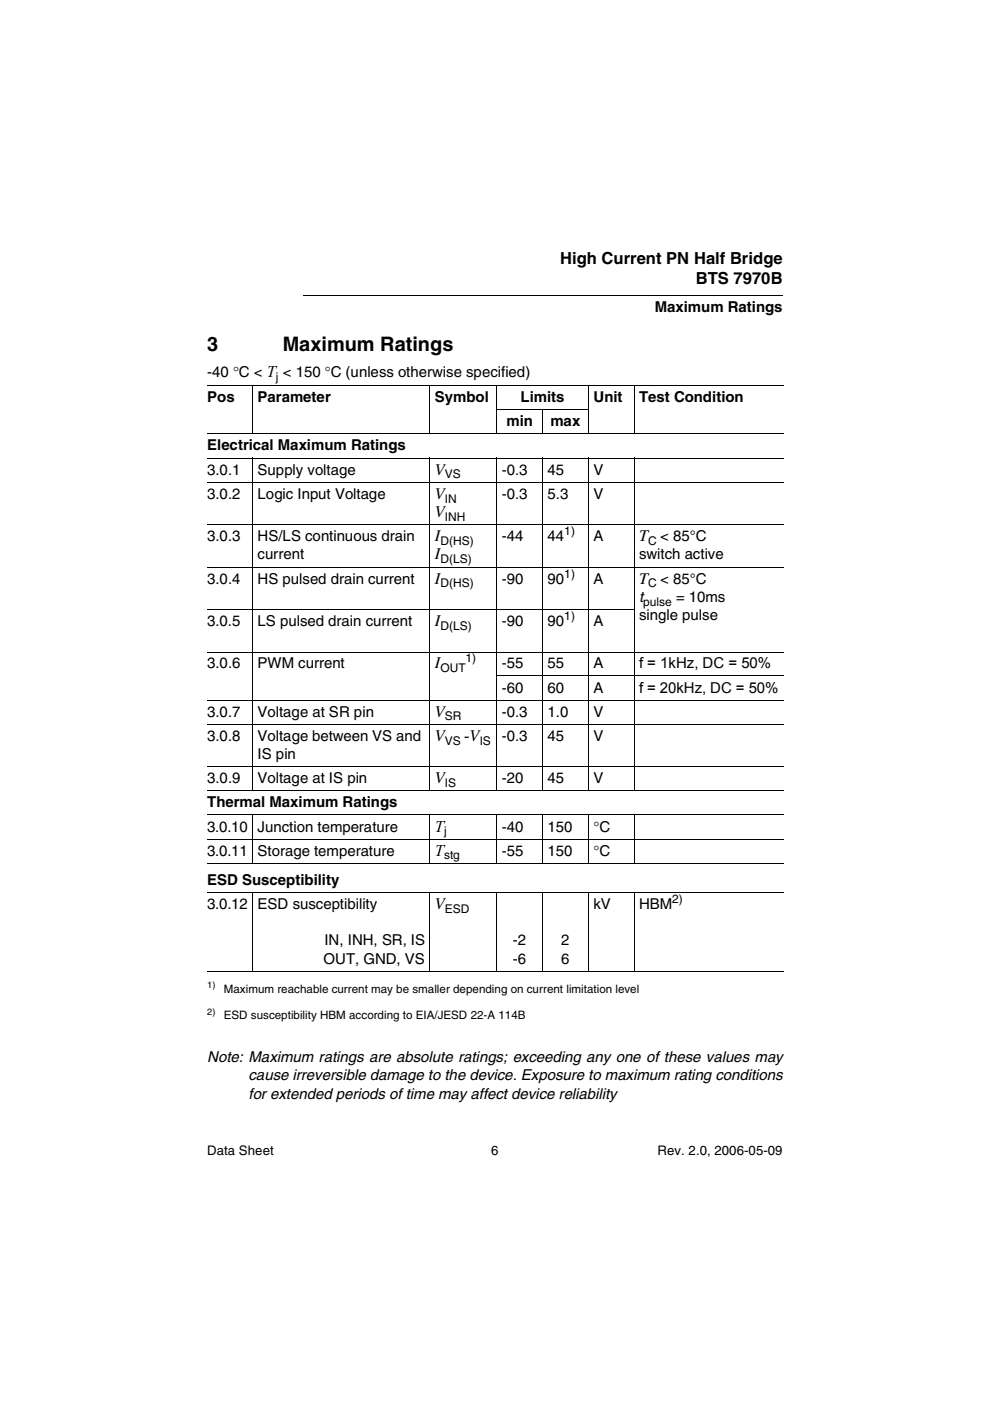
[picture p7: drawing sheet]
<svg xmlns="http://www.w3.org/2000/svg" width="210mm" height="297mm" viewBox="0 0 210 297" stroke-linecap="round" stroke-linejoin="round" font-family="sans-serif">
<defs><g id="words">
<g font-size="4.2">
<text x="43.9" y="74.3">3</text>
<text x="59.9" y="74.3">Maximum Ratings</text>
</g>
<g font-size="3.5">
<text x="118.7" y="55.9">High Current PN Half Bridge</text>
<text x="147.5" y="60.1">BTS 7970B</text>
<text x="92.2" y="100.6">V</text>
<text x="92.2" y="105.7">V</text>
<text x="92.2" y="109.6">V</text>
<text x="92.2" y="114.7">I</text>
<text x="92.2" y="118.6">I</text>
<text x="135.5" y="114.7">T</text>
<text x="92.2" y="123.7">I</text>
<text x="135.5" y="123.7">T</text>
<text x="92.2" y="132.7">I</text>
<text x="92.2" y="141.7">I</text>
<text x="92.2" y="152">V</text>
<text x="92.2" y="157.1">V</text>
<text x="98.4" y="157.1">-V</text>
<text x="92.2" y="166.1">V</text>
<text x="92.2" y="176.3">T</text>
<text x="92.2" y="181.4">T</text>
<text x="92.2" y="192.7">V</text>
</g>
<g font-size="3.2">
<text x="138.8" y="66.2">Maximum Ratings</text>
<text x="43.9" y="80">-40 °C &lt; T &lt; 150 °C (unless otherwise specified)</text>
<text x="43.9" y="85.3">Pos</text>
<text x="54.6" y="85.3">Parameter</text>
<text x="92.2" y="85.3">Symbol</text>
<text x="110.4" y="85.3">Limits</text>
<text x="125.8" y="85.3">Unit</text>
<text x="135.5" y="85.3">Test Condition</text>
<text x="43.9" y="95.5">Electrical Maximum Ratings</text>
<text x="107.4" y="90.4">min</text>
<text x="116.7" y="90.4">max</text>
<text x="43.9" y="100.6">3.0.1</text>
<text x="54.6" y="100.6">Supply voltage</text>
<text x="106.4" y="100.6">-0.3</text>
<text x="116.1" y="100.6">45</text>
<text x="125.8" y="100.6">V</text>
<text x="43.9" y="105.7">3.0.2</text>
<text x="54.6" y="105.7">Logic Input Voltage</text>
<text x="106.4" y="105.7">-0.3</text>
<text x="116.1" y="105.7">5.3</text>
<text x="125.8" y="105.7">V</text>
<text x="43.9" y="114.7">3.0.3</text>
<text x="54.6" y="118.6">current</text>
<text x="54.6" y="114.7">HS/LS continuous drain</text>
<text x="106.4" y="114.7">-44</text>
<text x="116.1" y="114.7">44</text>
<text x="125.8" y="114.7">A</text>
<text x="135.5" y="118.6">switch active</text>
<text x="140" y="114.7">&lt; 85°C</text>
<text x="43.9" y="123.7">3.0.4</text>
<text x="54.6" y="123.7">HS pulsed drain current</text>
<text x="106.4" y="123.7">-90</text>
<text x="116.1" y="123.7">90</text>
<text x="125.8" y="123.7">A</text>
<text x="140" y="123.7">&lt; 85°C</text>
<text x="135.5" y="131.5">single pulse</text>
<text x="135.5" y="127.6">t</text>
<text x="143.3" y="127.6">= 10ms</text>
<text x="43.9" y="132.7">3.0.5</text>
<text x="54.6" y="132.7">LS pulsed drain current</text>
<text x="106.4" y="132.7">-90</text>
<text x="116.1" y="132.7">90</text>
<text x="125.8" y="132.7">A</text>
<text x="43.9" y="141.7">3.0.6</text>
<text x="54.6" y="141.7">PWM current</text>
<text x="106.4" y="141.7">-55</text>
<text x="116.1" y="141.7">55</text>
<text x="125.8" y="141.7">A</text>
<text x="135.5" y="141.7">f = 1kHz, DC = 50%</text>
<text x="106.4" y="146.9">-60</text>
<text x="116.1" y="146.9">60</text>
<text x="125.8" y="146.9">A</text>
<text x="135.5" y="146.9">f = 20kHz, DC = 50%</text>
<text x="43.9" y="152">3.0.7</text>
<text x="54.6" y="152">Voltage at SR pin</text>
<text x="106.4" y="152">-0.3</text>
<text x="116.1" y="152">1.0</text>
<text x="125.8" y="152">V</text>
<text x="43.9" y="157.1">3.0.8</text>
<text x="54.6" y="161">IS pin</text>
<text x="54.6" y="157.1">Voltage between VS and</text>
<text x="106.4" y="157.1">-0.3</text>
<text x="116.1" y="157.1">45</text>
<text x="125.8" y="157.1">V</text>
<text x="43.9" y="166.1">3.0.9</text>
<text x="54.6" y="166.1">Voltage at IS pin</text>
<text x="106.4" y="166.1">-20</text>
<text x="116.1" y="166.1">45</text>
<text x="125.8" y="166.1">V</text>
<text x="43.9" y="171.2">Thermal Maximum Ratings</text>
<text x="43.9" y="176.3">3.0.10 Junction temperature</text>
<text x="106.4" y="176.3">-40</text>
<text x="116.1" y="176.3">150</text>
<text x="125.8" y="176.3">°C</text>
<text x="43.9" y="181.4">3.0.11 Storage temperature</text>
<text x="106.4" y="181.4">-55</text>
<text x="116.1" y="181.4">150</text>
<text x="125.8" y="181.4">°C</text>
<text x="43.9" y="187.6">ESD Susceptibility</text>
<text x="43.9" y="192.7">3.0.12 ESD susceptibility</text>
<text x="125.8" y="192.7">kV</text>
<text x="135.5" y="192.7">HBM</text>
<text x="68.8" y="200.4">IN, INH, SR, IS</text>
<text x="108.8" y="200.4">-2</text>
<text x="119" y="200.4">2</text>
<text x="68.6" y="204.3">OUT, GND, VS</text>
<text x="108.8" y="204.3">-6</text>
<text x="119" y="204.3">6</text>
<text x="43.9" y="225.2">Note: Maximum ratings are absolute ratings; exceeding any one of these values may</text>
<text x="52.7" y="229.1">cause irreversible damage to the device. Exposure to maximum rating conditions</text>
<text x="52.7" y="232.9">for extended periods of time may affect device reliability</text>
</g>
<g font-size="2.8">
<text x="43.9" y="244.9">Data Sheet</text>
<text x="104.1" y="244.9">6</text>
<text x="139.4" y="244.9">Rev. 2.0, 2006-05-09</text>
</g>
<g font-size="2.5">
<text x="58.5" y="80.8">j</text>
<text x="94.3" y="101.4">VS</text>
<text x="94.3" y="106.6">IN</text>
<text x="94.3" y="110.4">INH</text>
<text x="119.6" y="113.5">1)</text>
<text x="93.4" y="115.5">D(HS)</text>
<text x="93.4" y="119.4">D(LS)</text>
<text x="137.5" y="115.5">C</text>
<text x="93.4" y="124.5">D(HS)</text>
<text x="119.6" y="122.5">1)</text>
<text x="137.5" y="124.5">C</text>
<text x="119.6" y="131.4">1)</text>
<text x="136.4" y="128.4">pulse</text>
<text x="93.4" y="133.5">D(LS)</text>
<text x="93.4" y="142.5">OUT</text>
<text x="98.7" y="140.5">1)</text>
<text x="94.3" y="152.7">SR</text>
<text x="94.3" y="157.9">VS</text>
<text x="101.7" y="157.9">IS</text>
<text x="94.3" y="166.9">IS</text>
<text x="94.1" y="177.1">j</text>
<text x="94.1" y="182.2">stg</text>
<text x="142.5" y="191.4">2)</text>
<text x="94.3" y="193.5">ESD</text>
<text x="47.5" y="210.6">Maximum reachable current may be smaller depending on current limitation level</text>
<text x="47.5" y="216.1">ESD susceptibility HBM according to EIA/JESD 22-A 114B</text>
</g>
<g font-size="1.9">
<text x="43.9" y="209.5">1)</text>
<text x="43.9" y="215.1">2)</text>
</g>
</g></defs>
<path d="M64.3 62.5v.1z" fill="#000"/>
<path d="M64.3 62.5h101.7" fill="none" stroke="#000" stroke-width=".21"/>
<g fill="#fff">
<path d="M43.9 64h32.9v3.4h-32.9z"/>
<path d="M43.9 206h122.3v1.1h-122.3z"/>
<path d="M43.9 211.5h122.3v1.1h-122.3z"/>
</g>
<g fill="none" stroke="#000" stroke-width=".21">
<path d="M43.9 81.8h122.3M43.9 92h122.3M43.9 97.1h122.3M53.6 81.7v10.3M53.6 97v70.7M91.2 81.7v10.3M91.2 97v70.7M105.3 86.9h19.5M105.3 81.7v10.3M105.3 97v70.7M115 86.8v5.2M115 97v70.7"/>
<path d="M124.8 81.7v10.3M124.8 97v70.7M134.5 81.7v10.3M134.5 97v70.7M43.9 102.3h122.3M43.9 111.2h122.3M43.9 120.2h122.3M43.9 129.2h90.6M43.9 138.2h122.3M43.9 148.4h122.3M43.9 153.6h122.3M105.3 143.3h60.9"/>
<path d="M43.9 162.6h122.3M43.9 167.7h122.3M43.9 172.8h122.3M43.9 177.9h122.3M53.6 172.7v10.3M91.2 172.7v10.3M105.3 172.7v10.3M115 172.7v10.3M124.8 172.7v10.3M134.5 172.7v10.3M43.9 183h122.3M43.9 189.2h122.3"/>
<path d="M53.6 189.1v16.9M91.2 189.1v16.9M105.3 189.1v16.9M115 189.1v16.9M124.8 189.1v16.9M134.5 189.1v16.9M43.9 206h122.3"/>
</g>
<use href="#words"/>
</svg>
